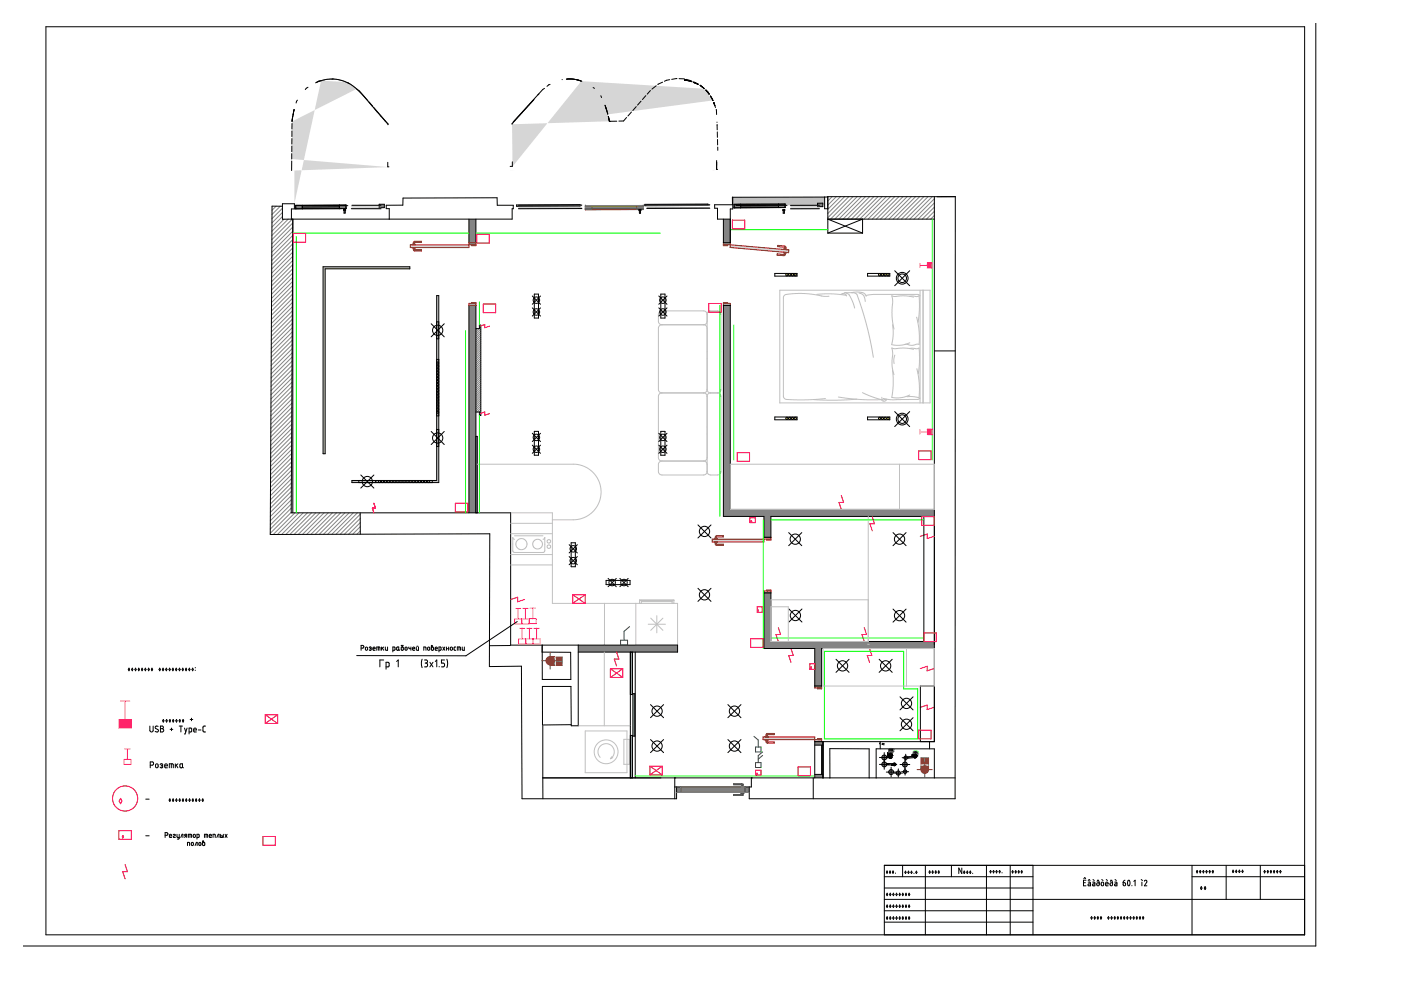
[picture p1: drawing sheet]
<svg xmlns="http://www.w3.org/2000/svg" width="297mm" height="210mm" viewBox="0 0 297 210" stroke-linecap="round" stroke-linejoin="round" font-family="sans-serif">
<g fill="#f0f">
<path d="M25.2 152.5h2.7v1.9h-2.7z" fill-rule="evenodd"/>
<path d="M196.6 91h1.1v1.2h-1.1z" fill-rule="evenodd"/>
<path d="M196.6 55.7h1.1v1.2h-1.1z" fill-rule="evenodd"/>
</g>
<path d="M162 125.7h1.4v10.3h34.7v1.5h-23.9v8h-1.5v-8h-10.7z" fill-rule="evenodd" fill="#848484"/>
<path d="M174.3 158v6.2" fill="none" stroke="#848484" stroke-width=".3"/>
<g fill="#848484">
<path d="M172.7 157.2v.8h1.8v-.8zM172.7 164.2v.7h1.8v-.7z" fill-rule="evenodd"/>
<path d="M99.4 46.5v5h1.5v-5zM99.4 64.7v44h1.5v-44zM153.4 46.5v5h1.4v-5zM153.4 64.7v44.8h8.6v4.4h1.4v-4.4h34.7v-1.5h-43.3v-43.3z" fill-rule="evenodd"/>
</g>
<g fill="#ffff7f">
<path d="M186.2 58.3a.25 .25 0 0 0 .5 0 .25 .25 0 0 0-.5 0zM186.9 58.3a.24 .24 0 0 0 .4 0 .24 .24 0 0 0-.4 0zM187.4 58.3a.25 .25 0 0 0 .5 0 .25 .25 0 0 0-.5 0zM188 58.3a.25 .25 0 0 0 .5 0 .25 .25 0 0 0-.5 0z" fill-rule="evenodd"/>
<path d="M166.6 58.3a.25 .25 0 0 0 .5 0 .25 .25 0 0 0-.5 0zM167.2 58.3a.25 .25 0 0 0 .5 0 .25 .25 0 0 0-.5 0zM167.8 58.3a.25 .25 0 0 0 .5 0 .25 .25 0 0 0-.5 0zM168.4 58.3a.24 .24 0 0 0 .4 0 .24 .24 0 0 0-.4 0z" fill-rule="evenodd"/>
<path d="M186.2 88.7a.25 .25 0 0 0 .5 0 .25 .25 0 0 0-.5 0zM186.9 88.7a.24 .24 0 0 0 .4 0 .24 .24 0 0 0-.4 0zM187.4 88.7a.25 .25 0 0 0 .5 0 .25 .25 0 0 0-.5 0zM188 88.7a.25 .25 0 0 0 .5 0 .25 .25 0 0 0-.5 0z" fill-rule="evenodd"/>
<path d="M166.6 88.7a.25 .25 0 0 0 .5 0 .25 .25 0 0 0-.5 0zM167.2 88.7a.25 .25 0 0 0 .5 0 .25 .25 0 0 0-.5 0zM167.8 88.7a.24 .24 0 0 0 .4 0 .24 .24 0 0 0-.4 0zM168.4 88.7a.24 .24 0 0 0 .4 0 .24 .24 0 0 0-.4 0z" fill-rule="evenodd"/>
<path d="M92.6 77a.22 .22 0 0 0 .4 0 .22 .22 0 0 0-.4 0zM92.6 77.6a.22 .22 0 0 0 .4 0 .22 .22 0 0 0-.4 0zM92.6 78.3a.22 .22 0 0 0 .4 0 .22 .22 0 0 0-.4 0zM92.6 78.9a.22 .22 0 0 0 .4 0 .22 .22 0 0 0-.4 0zM92.6 79.6a.22 .22 0 0 0 .4 0 .22 .22 0 0 0-.4 0zM92.6 80.2a.23 .23 0 0 0 .4 0 .23 .23 0 0 0-.4 0zM92.6 80.9a.22 .22 0 0 0 .4 0 .22 .22 0 0 0-.4 0zM92.6 81.5a.22 .22 0 0 0 .4 0 .22 .22 0 0 0-.4 0zM92.6 82.2a.22 .22 0 0 0 .4 0 .22 .22 0 0 0-.4 0zM92.6 82.8a.23 .23 0 0 0 .4 0 .23 .23 0 0 0-.4 0zM92.6 83.5a.22 .22 0 0 0 .4 0 .22 .22 0 0 0-.4 0zM92.6 84.1a.22 .22 0 0 0 .4 0 .22 .22 0 0 0-.4 0zM92.6 84.8a.22 .22 0 0 0 .4 0 .22 .22 0 0 0-.4 0zM92.6 85.4a.23 .23 0 0 0 .4 0 .23 .23 0 0 0-.4 0zM92.6 86.1a.23 .23 0 0 0 .4 0 .23 .23 0 0 0-.4 0zM92.6 86.8a.22 .22 0 0 0 .4 0 .22 .22 0 0 0-.4 0zM92.6 87.4a.22 .22 0 0 0 .4 0 .22 .22 0 0 0-.4 0z" fill-rule="evenodd"/>
<path d="M80.2 102.1a.25 .25 0 0 0 .5 0 .25 .25 0 0 0-.5 0zM80.9 102.1a.22 .22 0 0 0 .4 0 .22 .22 0 0 0-.4 0zM81.5 102.1a.25 .25 0 0 0 .5 0 .25 .25 0 0 0-.5 0zM82.2 102.1a.22 .22 0 0 0 .4 0 .22 .22 0 0 0-.4 0zM82.8 102.1a.25 .25 0 0 0 .5 0 .25 .25 0 0 0-.5 0zM83.5 102.1a.23 .23 0 0 0 .4 0 .23 .23 0 0 0-.4 0zM84.1 102.1a.25 .25 0 0 0 .5 0 .25 .25 0 0 0-.5 0zM84.8 102.1a.22 .22 0 0 0 .4 0 .22 .22 0 0 0-.4 0zM85.4 102.1a.25 .25 0 0 0 .5 0 .25 .25 0 0 0-.5 0zM86.1 102.1a.23 .23 0 0 0 .4 0 .23 .23 0 0 0-.4 0zM86.8 102.1a.22 .22 0 0 0 .4 0 .22 .22 0 0 0-.4 0zM87.4 102.1a.23 .23 0 0 0 .4 0 .23 .23 0 0 0-.4 0zM88.1 102.1a.22 .22 0 0 0 .4 0 .22 .22 0 0 0-.4 0zM88.7 102.1a.22 .22 0 0 0 .4 0 .22 .22 0 0 0-.4 0zM89.3 102.1a.25 .25 0 0 0 .5 0 .25 .25 0 0 0-.5 0zM90 102.1a.22 .22 0 0 0 .4 0 .22 .22 0 0 0-.4 0zM90.7 102.1a.22 .22 0 0 0 .4 0 .22 .22 0 0 0-.4 0z" fill-rule="evenodd"/>
<path d="M68.5 56.6v39.6h.2v-39.4h18.2v-.2zM68.7 56.8v39.4h.2v-39.2h18v-.2z" fill-rule="evenodd"/>
</g>
<path d="M133.9 138.3v9M133.9 155.9v9" fill="none" stroke="#66b2cc" stroke-width=".44"/>
<path d="M134.4 147.1v9" fill="none" stroke="#66b2cc" stroke-width=".42"/>
<g fill="#d6d6d6">
<path d="M162.6 125.1v.2h.8v-.2zM162 125.3v.4h1.4v-.4z" fill-rule="evenodd"/>
<path d="M162.6 114.3h.8v.2h-.8zM162 113.9h1.4v.4h-1.4z" fill-rule="evenodd"/>
<path d="M151 114.3h11v.6h-11z" fill-rule="evenodd"/>
<path d="M151.7 113.7l1.7-.1v.3h-1.5v.3l.2 .1h-.7l.2-.1z" fill-rule="evenodd"/>
<path d="M151.4 114.9h.7l-.2 .1v.4h1.5v.3l-1.6-.1-.1-.2-.1-.4z" fill-rule="evenodd"/>
<path d="M100 64.1v.2h.9v-.2zM99.4 64.3v.4h1.5v-.4z" fill-rule="evenodd"/>
<path d="M100 51.9h.9v.2h-.9zM99.4 51.5h1.5v.4h-1.5z" fill-rule="evenodd"/>
<path d="M87 51.9h12.4v.6h-12.4z" fill-rule="evenodd"/>
<path d="M87.7 51.3l.2-.1h1.5v.2h-1.5v.4l.2 .1h-.7l.2-.1z" fill-rule="evenodd"/>
<path d="M87.4 52.5h.7l-.2 .1v.4h1.5v.2h-1.5l-.3-.2v-.4z" fill-rule="evenodd"/>
<path d="M153.4 64.1h.9v.2h-.9zM153.4 64.3h1.4v.4h-1.4z" fill-rule="evenodd"/>
<path d="M153.4 51.9v.2h.9v-.2zM153.4 51.5v.4h1.4v-.4z" fill-rule="evenodd"/>
<path d="M154.8 51.9l12.4 1.1v.6l-12.4-1.1z" fill-rule="evenodd"/>
<path d="M164.9 52l1.5 .2 .2 .3v.3l.2 .1h-.7l.2-.1v-.4l-1.4-.1z" fill-rule="evenodd"/>
<path d="M164.8 53.8l1.4 .2 .1-.4-.2-.1h.7l-.3 .1v.4l-.2 .2-1.5-.1z" fill-rule="evenodd"/>
<path d="M173.3 156.6v.2h.9v-.2zM172.7 156.8v.4h1.5v-.4z" fill-rule="evenodd"/>
<path d="M173.3 145.9h.9v.1h-.9zM172.7 145.5h1.5v.4h-1.5z" fill-rule="evenodd"/>
<path d="M161.8 156.3h10.9v.5h-10.9z" fill-rule="evenodd"/>
<path d="M162.2 156.8h.7l-.2 .1v.4h1.4v.3h-1.4l-.3-.3v-.4z" fill-rule="evenodd"/>
<path d="M162.5 155.7l.2-.2h1.4v.3h-1.4v.3l.2 .2h-.7l.2-.2z" fill-rule="evenodd"/>
</g>
<g fill="none" stroke="#848484" stroke-width=".21">
<path d="M175.5 41.7h.1M176.4 41.7l-.9 .9M177.3 41.7l-1.8 1.8M178.2 41.7l-2.7 2.7M179.1 41.7l-3.6 3.6M180 41.7l-4.5 4.5M180.8 41.7l-4.7 4.8M181.7 41.7l-4.7 4.8M182.6 41.7l-4.8 4.8M183.5 41.7l-4.8 4.8M184.4 41.7l-4.8 4.8M185.3 41.7l-4.8 4.8"/>
<path d="M186.2 41.7l-4.8 4.8M187 41.7l-4.7 4.8M187.9 41.7l-4.7 4.8M188.8 41.7l-4.8 4.8M189.7 41.7l-4.8 4.8M190.6 41.7l-4.8 4.8M191.5 41.7l-4.8 4.8M192.3 41.7l-4.7 4.8M193.2 41.7l-4.7 4.8M194.1 41.7l-4.7 4.8M195 41.7l-4.8 4.8M195.9 41.7l-4.8 4.8"/>
<path d="M196.8 41.7l-4.8 4.8M197.7 41.7l-4.8 4.8M198.1 44.8l-1.7 1.7M198.1 43.9l-2.6 2.6M198.1 43l-3.5 3.5M198.1 42.1l-4.3 4.4M198.1 45.7l-.8 .8"/>
</g>
<path d="M122.6 136.8h21.1v1.5h-21.1z" fill-rule="evenodd" fill="#848484"/>
<g fill="none" stroke="#848484" stroke-width=".21">
<path d="M101.1 69.7l-.2 .2M101.6 69.7l-.7 .7M101.9 68.9l-.3 .3M101.9 74.6l-1 1M101.9 74.2l-1 1M101.9 73.7l-1 1.1M101.9 73.3l-1 1M101.9 72.9l-1 1M101.9 72.4l-1 1M101.9 72l-1 1M101.9 71.5l-1 1.1M101.9 71.1l-1 1"/>
<path d="M101.9 70.6l-1 1.1M101.9 75.1l-1 1M101.9 75.5l-1 1M101.9 75.9l-1 1.1M101.9 76.4l-1 1M101.9 76.8l-1 1.1M101.9 77.3l-1 1M101.9 77.7l-1 1.1M101.9 78.2l-1 1M101.9 78.6l-1 1M101.9 79l-1 1.1M101.9 79.5l-1 1"/>
<path d="M101.9 79.9l-1 1.1M101.9 69.3l-.3 .3M101.9 69.8l-1 1M101.9 70.2l-1 1M101.9 80.4l-1 1M101.9 80.8l-1 1.1M101.9 81.3l-1 1M101.9 81.7l-1 1M101.9 82.1l-1 1.1M101.9 82.6l-1 1M101.9 83l-1 1.1M101.9 83.5l-1 1"/>
<path d="M101.9 83.9l-1 1M101.9 84.3l-1 1.1M101.9 84.8l-1 1M101.9 85.2l-1 1.1M101.9 85.7l-1 1M101.9 86.1l-1 1M101.9 86.6l-.8 .8M101.9 87l-.3 .4M101.9 87.4l-.3 .3M101.9 87.9l-.2 .2"/>
</g>
<g fill="#808080">
<path d="M125.5 44.2h9.5v.2h-9.5z" fill-rule="evenodd"/>
<path d="M125.5 43.7h9.5v.5h-9.5z" fill-rule="evenodd"/>
<path d="M124.1 44.2v.3l1.4-.1v-.2zM135 44.2v.2h1.4v-.2z" fill-rule="evenodd"/>
<path d="M124.1 43.7v.5h1.4v-.5zM135 43.7v.5h1.4v-.5z" fill-rule="evenodd"/>
<path d="M144.3 166.9h13.7v1.1h-13.7z" fill-rule="evenodd"/>
<path d="M158 166.9h.9v1.1h-.9zM143.4 166.9h.9v1.1h14.6h-15.5z" fill-rule="evenodd"/>
<path d="M157 168l.8 .1z" fill-rule="evenodd"/>
<path d="M155.5 168.5h1.7v-.4h.3v.5l-.3 .1h-1.7z" fill-rule="evenodd"/>
<path d="M157 166.8l.8 .1z" fill-rule="evenodd"/>
<path d="M155.5 166.2l2 .1v.5h-.3v-.4h-1.7z" fill-rule="evenodd"/>
</g>
<g fill="none" stroke="#848484" stroke-width=".21">
<path d="M58.5 43.7l-.8 .9M59.4 43.7l-1.7 1.8M59.9 45.9l-2.2 2.3M59.9 45l-2.2 2.3M59.9 44.2l-2.2 2.2M60.2 46.5l-2.6 2.5M61.1 46.5l-3.5 3.4M62 46.5l-4.4 4.3M62 56.2l-4.4 4.4M62 57l-4.4 4.5M62 57.9l-4.4 4.5M62 58.8l-4.4 4.5"/>
<path d="M62 59.7l-4.4 4.5M62 52.6l-4.4 4.4M62 53.5l-4.4 4.4M62 54.4l-4.4 4.4M62 55.3l-4.4 4.4M62.1 48.2l-4.5 4.4M62.1 49l-4.5 4.5M62.1 49.9l-4.5 4.5M62.1 50.8l-4.5 4.5M62.1 51.7l-4.5 4.5M62.1 47.3l-4.5 4.4M61.9 79.3l-4.5 4.4"/>
<path d="M61.9 78.4l-4.4 4.4M61.9 77.5l-4.4 4.4M61.9 76.6l-4.4 4.4M61.9 75.7l-4.4 4.5M61.9 74.8l-4.4 4.5M61.9 73.9l-4.4 4.5M61.9 73l-4.4 4.5M61.9 72.2l-4.4 4.4M62 71.3l-4.5 4.4M62 70.4l-4.5 4.4M62 69.5l-4.5 4.4M62 68.6l-4.5 4.4"/>
<path d="M62 67.7l-4.5 4.5M62 64.2l-4.5 4.4M62 65l-4.5 4.5M62 65.9l-4.5 4.5M62 66.8l-4.5 4.5M62 60.6l-4.4 4.4M62 61.5l-4.4 4.4M62 62.4l-4.4 4.4M62 63.3l-4.4 4.4M61.8 99.7l-4.5 4.5M61.8 96.2l-4.4 4.4M61.8 97.1l-4.4 4.4"/>
<path d="M61.8 98l-4.4 4.4M61.8 98.8l-4.4 4.5M61.8 92.6l-4.4 4.5M61.8 91.7l-4.4 4.5M61.8 93.5l-4.4 4.5M61.8 94.4l-4.4 4.4M61.8 95.3l-4.4 4.4M61.8 90.8l-4.4 4.5M61.8 90l-4.4 4.4M61.8 89.1l-4.4 4.4M61.8 88.2l-4.4 4.4M61.9 87.3l-4.5 4.4"/>
<path d="M61.9 86.4l-4.5 4.4M61.9 85.5l-4.5 4.5M61.9 84.6l-4.5 4.5M61.9 83.7l-4.5 4.5M61.9 82.8l-4.5 4.5M61.9 81.9l-4.5 4.5M61.9 81l-4.5 4.5M61.9 80.2l-4.5 4.4M61.7 107.7l-4.4 4.5M61.7 108.6l-4.4 4.5M61.8 103.3l-4.5 4.4M61.8 104.2l-4.5 4.4"/>
<path d="M61.8 105.1l-4.5 4.4M61.8 106l-4.5 4.4M61.8 106.8l-4.5 4.5M61.8 100.6l-4.5 4.5M61.8 101.5l-4.5 4.5M61.8 102.4l-4.5 4.4M62.5 108.7l-4.6 4.6M63.4 108.7l-4.6 4.6M64.3 108.7l-4.6 4.6M65.2 108.7l-4.6 4.6M66.1 108.7l-4.6 4.6M67 108.7l-4.6 4.6"/>
<path d="M67.8 108.7l-4.6 4.6M68.7 108.7l-4.6 4.6M69.6 108.7l-4.6 4.6M70.5 108.7l-4.6 4.6M71.4 108.7l-4.6 4.6M72.2 108.7l-4.5 4.6M73.1 108.7l-4.5 4.6M74 108.7l-4.5 4.6M74.9 108.7l-4.5 4.6M75.8 108.7l-4.6 4.6M76.4 109l-4.3 4.3M76.4 109.9l-3.4 3.4"/>
<path d="M76.4 110.8l-2.5 2.5M76.4 111.7l-1.6 1.6M76.4 112.6l-.7 .7"/>
</g>
<g fill="#7f4f3f">
<path d="M117.8 140.2l.1 .9h1.3v-.9zM116.6 141l1 .1z" fill-rule="evenodd"/>
<path d="M117.8 139.3h1.4v.9h-1.4z" fill-rule="evenodd"/>
<path d="M117.5 140.1l.1 .9h-.7l.4-.3z" fill-rule="evenodd"/>
<path d="M116.9 139.2h.7v.9l-.3-.6z" fill-rule="evenodd"/>
<circle cx="116.6" cy="140.1" r=".88"/>
</g>
<g fill="#808080">
<path d="M192.4 160.6l1.4-.1v.1l-1.4 .2z" fill-rule="evenodd"/>
<path d="M192.3 160.5l1.5-.2v.2l-1.4 .1z" fill-rule="evenodd"/>
<path d="M194 160.2l.1 .1h-.2z" fill-rule="evenodd"/>
<path d="M194.1 160.1l.1 .3z" fill-rule="evenodd"/>
<path d="M188 162l1.4 .1v.1h-1.4z" fill-rule="evenodd"/>
<path d="M188 161.9h1.4v.2l-1.4-.1z" fill-rule="evenodd"/>
<path d="M188.8 160.1l-.1 .3 .2-.1v-.2zM188.8 158.7l-.1 1.7z" fill-rule="evenodd"/>
<path d="M188.9 160.1l.1 .3zM188.9 158.7l.2 .1-.1 1.6-.1-.7 .2-.9z" fill-rule="evenodd"/>
<path d="M188 160.5h.6v.2h-.6z" fill-rule="evenodd"/>
<path d="M187.9 160.4h.7v.1h-.6z" fill-rule="evenodd"/>
<circle cx="192" cy="160.6" r=".37"/>
<circle cx="191.9" cy="162.1" r=".52"/>
<circle cx="191.9" cy="163.6" r=".37"/>
<circle cx="190.5" cy="163.9" r=".44"/>
<circle cx="188.9" cy="163.7" r=".52"/>
<circle cx="187.5" cy="162.1" r=".51"/>
<circle cx="187.5" cy="160.6" r=".51"/>
</g>
<g fill="#7f4f3f">
<path d="M196.1 162.3l.5 .3 .3 .6v-.9zM196.1 160.7v1.4h.8v-1.4z" fill-rule="evenodd"/>
<path d="M195.2 162.3v.9l.3-.6 .6-.2zM195.3 160.7v1.4h.8v-1.4z" fill-rule="evenodd"/>
<circle cx="196.1" cy="163.2" r=".81"/>
</g>
<g fill="#d6d6d6">
<path d="M62.4 43.2h.5zM68.1 17.1l2.3-.3-2.3 .3-5.7 26.1v-7l-.5-.1-.1-2v2.1l20.7-.8-20.6-1.7v-1.1l-.1 1.1 .1-7.9 .5-2.6-.5 2.6 13.7-6.9-1.4-1.1-.1-.1 1.5 1.2-2.2-1.5-1.3-.4-1.2-.2 2.5 .6z" fill-rule="evenodd"/>
<path d="M151.1 36.1h.8zM108.2 36l.9 .1zM108.6 34.3v1h-.4h.5zM108.6 26.2v.2l20.6-.7-.9-3.4 .5 2 22.4-3-.6-1 .6 1-2.3-2.8 .4 .3-26-1.6a6.9 6.9 0 0 0-3.2-.4h1.5l1.7 .4-14.6 18.1z" fill-rule="evenodd"/>
</g>
<g fill="#c0c0c0">
<path d="M63.1 43.6l10.6 .1h-10.6z" fill-rule="evenodd"/>
<path d="M155.4 41.8h19.4v1.7l-19.4 .1z" fill-rule="evenodd"/>
</g>
<g fill="none" stroke="#000" stroke-width=".21">
<path d="M59.9 43.2h2.5v1.1h-.6v2.2h-1.9zM82.5 44.2h-.6v-.7h3.5v-1.5l20-.1v1.6h3.4v.8h-.2M155.4 41.8v2.5h-.6M174.8 41.8h.7v2.5h-.7zM174.8 41.8h-19.5v1.6h-3.8v.8h.6M198.1 74.4h4.4M110.6 141.2l.1 28.2h32.7v-2.5h-.3M115 145.5v8.2M185.8 158.8v6.1M198.1 158.8v6.1M115.1 164.9v4.5M143.1 164.9v4.5"/>
<path d="M159.3 164.9v2h-.4v2.5h43.6M172.4 164.9v4.5M174.5 164.9h28M176 164.9l-.1-6.2 8.4 .1v6.1"/>
</g>
<g fill="#808080">
<path d="M157 43.3h8.1v.7h-8.1z" fill-rule="evenodd"/>
<path d="M155.6 43.3v.8l1.4-.1v-.7zM165.1 43.3v.7h1.4v-.7z" fill-rule="evenodd"/>
</g>
<path d="M157 43.3v.7M157 43.3h-1.4v.8l1.4-.1M165.1 43.6l-8.1 .1M165.1 43.3v.7M165.1 43.3h1.4v.7h-1.4M165.1 43.3h-8.1M165.1 44h-8.1" fill="none" stroke="#000" stroke-width=".21"/>
<path d="M173.3 43.1h1.1l.1 .7h-1.2z" fill-rule="evenodd" fill="#808080"/>
<path d="M166.9 43.5l-10.9 .1M173.3 43.1h1.1l.1 .7h-1.2z" fill="none" stroke="#000" stroke-width=".21"/>
<path d="M156 43.6h10.9" fill="none" stroke="#808080" stroke-width=".21"/>
<path d="M167.6 44v.3h6.1v-.3zM167.6 43.5v.3h6.1v-.3z" fill-rule="evenodd" fill="#808080"/>
<path d="M173.7 43.5h-6.1M173.7 44.3h-6.1" fill="none" stroke="#000" stroke-width=".21"/>
<g fill="#808080">
<path d="M166.1 44.6h.2v.6h-.2z" fill-rule="evenodd"/>
<path d="M166 44.4h.4v.2h-.4z" fill-rule="evenodd"/>
</g>
<g fill="none" stroke="#000" stroke-width=".21">
<path d="M59.9 43.7h-2.2l-.4 69.6 46.5-.1v28.1l6.8-.1M61.8 46.5h.3l-.4 62.2M166 44.4h.4v.2h-.4zM166.1 44.6v.6h.2v-.6M76.4 108.7v4.6M108.2 136.9h-4.4M115 136.8l-.1 1.5h6.1v5.8h-6zM115 145.5h6.1v8.4M121.1 153.6l-6.1 .1M143.4 166.9h.9v1.1h-.9M157 166.9h.8M157 168h.8"/>
<path d="M157.2 166.8v-.4h-1.7v-.2l2 .1v.5M157.2 168.1l-.1 .4h-1.6v.2l2-.1v-.5M158.9 166.9h-.9v1.1h.9"/>
</g>
<path d="M143.4 166.9h15.5M144.3 168h13.7M157 166.9h.8M157 168h.8M157.2 166.4h-1.7v-.2l2 .1v.5M157.2 166.4h.1M157.2 166.4v.4M157.2 168.1l-.1 .4h-1.6v.2l2-.1v-.5" fill="none" stroke="#5b5b5b" stroke-width=".21"/>
<path d="M143.4 168h15.5M144.3 168v-1.1h13.7v1.1M157.2 166.8h.3M157.2 168.1h.3" fill="none" stroke="#808080" stroke-width=".21"/>
<path d="M144.3 166.9h13.7v1.1h-13.7z" fill="none" stroke="#c60" stroke-width=".21"/>
<g fill="#808080">
<path d="M64.1 43.5h7.9v.7l-7.9 .1z" fill-rule="evenodd"/>
<path d="M62.7 43.5v.8h1.4v-.8zM72 43.5v.7h1.4v-.7z" fill-rule="evenodd"/>
</g>
<path d="M64.1 43.5v.8M64.1 43.5h-1.4v.8h1.4M72 43.9h-7.9M72 43.5v.7M72 43.5h1.4v.7M72 43.5h-7.9M72 44.2l-7.9 .1M72.5 44.2h-.5M72.9 44.2h.5M73.4 44.2h-1.4" fill="none" stroke="#000" stroke-width=".21"/>
<path d="M80.4 43.3h1.1v.7h-1.1z" fill-rule="evenodd" fill="#808080"/>
<path d="M80.4 43.3h1.1v.7h-1.1z" fill="none" stroke="#000" stroke-width=".21"/>
<path d="M74.5 44v.3h6.3v-.3zM74.5 43.5v.3l6.3-.1v-.2z" fill-rule="evenodd" fill="#808080"/>
<path d="M74.5 44.3h6.3M74.6 43.5h6.2M109.5 43.5l13.5-.1v.3l-13.5 .1zM136.7 43.3h13.4v.3h-13.4z" fill="none" stroke="#000" stroke-width=".21"/>
<path d="M109.5 43.6h13.5M136.7 43.4h13.4" fill="none" stroke="#d6d6d6" stroke-width=".36"/>
<path d="M124.1 44.2v.3l11.4-.1M125.5 43.7v.7M135 43.7v.7M135.9 44.4h.5M136.4 44.2v.2zM136.4 43.7h-12.3" fill="none" stroke="#5b5b5b" stroke-width=".21"/>
<path d="M124.1 44.2v.3l1.4-.1M125.5 43.7v.7M135 43.7v.7M135 43.7h-10.9M135.5 44.4h-10M136.4 44.2v.2h-.5M136.4 43.7h-1.4" fill="none" stroke="#c60" stroke-width=".21"/>
<path d="M124.1 43.7v.5M135.5 44.4h.4M136.4 43.7v.5" fill="none" stroke="#808080" stroke-width=".21"/>
<path d="M124.1 43.5h12.3v.2h-12.3z" fill-rule="evenodd" fill="#808080"/>
<path d="M124.1 43.7v.5M136.4 43.7v.5" fill="none" stroke="#808080" stroke-width=".21"/>
<path d="M124.1 43.5v.2M136.4 43.5v.2M136.4 44.2h-12.3" fill="none" stroke="#5b5b5b" stroke-width=".21"/>
<path d="M137.1 44v.2h13.4v-.3zM137.1 43.5v.2l13.4-.1v-.2z" fill-rule="evenodd" fill="#808080"/>
<path d="M150.5 44.2h-13.4M150.5 43.4l-13.4 .1" fill="none" stroke="#000" stroke-width=".21"/>
<path d="M109.9 44v.3l13.5-.1v-.2zM109.9 43.5v.2h13.5v-.2z" fill-rule="evenodd" fill="#808080"/>
<path d="M123.4 43.5h-13.5M123.4 44.2l-13.5 .1" fill="none" stroke="#000" stroke-width=".21"/>
<g fill="#808080">
<path d="M135.6 44.6h.2v.6h-.2z" fill-rule="evenodd"/>
<path d="M135.5 44.4h.4v.2h-.4z" fill-rule="evenodd"/>
</g>
<g fill="none" stroke="#000" stroke-width=".21">
<path d="M66.9 17.6a7.7 7.7 0 0 1 8.9 1.4l6.5 7.3v.2M115.4 18.7l-6.6 7.1M120.1 16.8h1.9M120.4 16.7l-.1 .1M121.6 16.8h.1M121.8 16.8h.1M122.1 16.9l.5 .1M122.2 16.9h.2M122.5 17l.4 .1M122.6 17h.2M122.9 17.1h.1M123 17.1h.1"/>
<path d="M123 17.1l.3 .1M123.3 17.2h.1M125.8 18.6l.2 .1M137.9 19.2l-.7 .8M139.1 18.2l-.9 .7M140.5 17.4l-1 .5M142 16.9l-1.1 .3M143.5 16.7l-1.1 .1M144 16.7h1.1M145.2 16.9h.1M145.4 17l.3 .1M145.5 16.8l1.1 .4"/>
<path d="M145.6 17.1h.3M145.9 17.1h.2M146 17.1l.3 .1M146.2 17.2h.2M146.3 17.2l.4 .1M146.5 17.3h.1M147 17.5h.1M147 17.5h.2M147 17.3l1 .6M147.2 17.5h.1M147.2 17.5l.1 .1M147.2 17.5l.3 .1"/>
<path d="M147.4 17.6h.1M147.5 17.6v.1M147.5 17.7l.5 .2M147.6 17.7h.1M147.7 17.7h.1M147.7 17.7v.1M147.8 17.8h.1M147.9 17.8h.1M148 17.9h.1M148.4 18.1h.1M148.5 18.1l.4 .4M148.5 18.1l.1 .1"/>
<path d="M148.5 18.2l.2 .1M148.7 18.3l.4 .3M148.8 18.4h.1M149.1 18.6h.1M149.1 18.6l.2 .2M149.2 18.7h.1M149.3 18.8h.1M149.8 19.2l-.2-.1 .8 .9-.2-.2M149.8 19.2l.4 .5M149.8 19.2h.1M149.9 19.4v.1M150.2 19.7v.1"/>
<path d="M150.3 19.9h.1M61.8 32.6v1.1M61.8 34.1v2.1M61.9 31v1.2M61.9 27.8v1.2M61.9 29.4v1.1M61.9 26.2v1.1M61.9 25.7h.1M62 25.3v.1M62 25h.1M62 24.9h.1M62.1 24.6l-.2 1.2"/>
<path d="M62.1 24.4h.1M62.2 24.1v.1M62.2 23.9h.1M62.3 23.7l-.1 .1M62.3 23.5l-.2 1M62.3 23.3v.1M62.3 23.3v.3M82.2 34.4v1h.3M108.6 34.3v1h-.4M113.2 21.1l-4.6 5.3M128.3 22.3l.2 .6M128.4 22.5v.1"/>
<path d="M128.5 22.9h.1M128.5 22.9l.4 1.3M129 24.7l.2 1h.2M129 24.8h.1M129.1 25v.1M129.1 25.2v.1M129.2 25.5h.1M130.8 25.7h-1.6M132.8 24.9l-.6 .8h-1M133.9 23.7l-.8 .9M134.9 22.6l-.7 .8M135.9 21.4l-.7 .9"/>
<path d="M136.9 20.3l-.7 .8M150.6 20.3v.1M150.6 20.4h.1M150.7 20.4l.1 .2M150.7 20.4l.2 .4M150.8 20.7l.1 .2M150.9 20.9h.1M151 20.9v.1M151 20.9h.1M151 21l.1 .2M151.1 21.1h.1M151.1 21.2h.1"/>
<path d="M151.1 21.3h.1M151.1 21.2v.1M151.4 21.8v.1M151.4 21.9v.1M151.4 21.8l-.1-.1 .4 1.1M151.4 22l.1 .3M151.4 22v.1M151.5 22.1v.1M151.5 22.2l.1 .2M151.5 22.4h.1M151.8 23.2l.1 1.1M151.9 35.9h.1"/>
<path d="M151.9 34.4v1.5M152 25.9v.1M152 26.4l.1 1.1M152.1 28v1.1M152.1 29.6v1.1M152.2 31.2v.7M63.1 43.6h10.6M135.5 44.4h.4v.2h-.4zM135.6 44.6v.6h.2v-.6"/>
</g>
<path d="M187 157.6l.5 .1v.2l-.5-.1z" fill-rule="evenodd" fill="#d6d6d6"/>
<g fill="none" stroke="#000" stroke-width=".21">
<path d="M186.5 157.5v.2M187 157.8l.5 .1M187 157.6l.5 .1M187.5 159.6v3.5M188.7 159.4v1M188.8 158.8v-.1l.3 .1M189 159.4v1.1M192 159.9v1.5M186.5 160.6h2M186.5 162.1h2M187.9 163.7h2.1M187.9 160.4h.7"/>
<path d="M188 160.7h.6M188.9 162.7v2M189.6 163.9h1.7M190.5 163v1.8M190.8 162.1h2.1M191.2 163.6h1.4M191.3 160.7h1.5M191.9 161.1v3.2"/>
<circle cx="187.5" cy="162.1" r=".51"/>
<circle cx="187.5" cy="160.6" r=".52"/>
<circle cx="188.9" cy="163.7" r=".52"/>
<circle cx="190.5" cy="163.9" r=".44"/>
<circle cx="191.9" cy="162.1" r=".52"/>
<circle cx="191.9" cy="163.6" r=".37"/>
<circle cx="192" cy="160.6" r=".36"/>
</g>
<path d="M194.4 163.2h3.3M195.2 163.2l.3 .5 .4 .3 .7-.2 .3-.6M195.2 163.2l.3-.6 .4-.2 .7 .1 .3 .7M195.2 162.3v.9M195.3 162.1v-1.4h1.6v1.4M196.1 161.5v3.3M196.9 162.3v.9" fill="none" stroke="#7f3f3f" stroke-width=".21"/>
<g fill="#808080">
<path d="M188.6 160.6l.4-.1-.2 .2z" fill-rule="evenodd"/>
<path d="M188.6 160.4l.3-.1 .1 .2-.4 .1z" fill-rule="evenodd"/>
</g>
<g fill="none" stroke="#000" stroke-width=".21">
<path d="M188.6 160.4h.1M188.6 160.7h.1M188.7 160.4h.1M188.7 160.7h.1M188.8 160.4h.1M188.8 160.7h.1M188.9 160.7h.1M188.9 160.6h.1M188.9 160.6l-.1 .1M189 160.6h.1M189 160.6h-.1M189 160.5h.1"/>
<path d="M189 160.5l-.1-.2-.3 .1v.3l.3-.1M189 160.5v.1"/>
</g>
<g fill="#808080">
<path d="M189 159.6l.1 .1z" fill-rule="evenodd"/>
<path d="M189.1 159.5h.2z" fill-rule="evenodd"/>
<path d="M188.5 159.5l.3 .1z" fill-rule="evenodd"/>
<path d="M189.1 159.6v.1h.2v-.2z" fill-rule="evenodd"/>
<path d="M188.5 159.5l.2 .1v.1z" fill-rule="evenodd"/>
<path d="M188.7 159.7l.2-.1 .2 .2z" fill-rule="evenodd"/>
<path d="M188.7 159.6l.2-.1z" fill-rule="evenodd"/>
<path d="M188.9 159.5l.2 .2z" fill-rule="evenodd"/>
</g>
<path d="M188.5 159.4v.3h.2M188.5 159.5l.2 .1M188.8 159.7h.1M188.9 159.6h.3M188.9 159.5l-.2 .3M188.9 159.5l.2 .3M188.9 159.5v.1M188.9 159.6l-.2 .1M189 159.4l-.2 .2M189.2 159.4h.1M189.3 159.4v.3h-.2M189.3 159.5l-.2 .1" fill="none" stroke="#ffdf7f" stroke-width=".21"/>
<g fill="#808080">
<path d="M188.4 158.9l.9 .1-.4 .1z" fill-rule="evenodd"/>
<path d="M188.5 158.9h.8z" fill-rule="evenodd"/>
<path d="M188.5 158.9h.8z" fill-rule="evenodd"/>
<path d="M188.4 159h.9l-.4 .2z" fill-rule="evenodd"/>
<path d="M188.4 159l.4 .2 .5-.2 .1 .3-.7 .1-.3-.1z" fill-rule="evenodd"/>
<path d="M188.4 159.3l.3 .1 .7-.1v.1l-.6 .2-.4-.2z" fill-rule="evenodd"/>
</g>
<path d="M188.4 159.3h.1M188.4 159.3l.1 .2 .3 .1M188.4 159.3l.3 .1 .7-.1M188.4 159l.3 .2 .6-.2M188.4 159v.3M189 159.6h.1M189.3 159l.1 .3M189.4 159.3h.1M189.4 159.3l-.1 .2-.3 .1" fill="none" stroke="#00f" stroke-width=".21"/>
<g fill="none" stroke="#0ff" stroke-width=".21">
<path d="M188.4 158.9h.1M188.4 159h.1M188.4 159l.4 .1 .5-.1M188.4 158.9l.3 .3 .5-.1 .1-.2M188.4 158.9l.3-.1 .6 .1M188.5 158.9h.1M188.5 158.9h.8M188.5 158.9l.2 .1 .6-.1M188.6 158.9h.1M188.6 158.8v.1M188.6 158.8h.1M188.7 158.8h.1"/>
<path d="M188.8 158.8h.1M188.9 158.8h.1M189 158.8h.1M189.1 158.8h.1M189.2 158.8v.1M189.2 158.9h.1M189.3 158.9h.1M189.3 159h.1"/>
</g>
<path d="M188.5 159h.8z" fill-rule="evenodd" fill="#808080"/>
<path d="M188.4 159l.3 .2 .6-.2M188.5 159h.8" fill="none" stroke="#000" stroke-width=".21"/>
<path d="M188.6 159h.1" fill="none" stroke="#f00" stroke-width=".21"/>
<path d="M188.6 159h.1M188.7 159h.1M188.8 159h.2" fill="none" stroke="#4c0000" stroke-width=".21"/>
<g fill="#000">
<path d="M188.6 160v.1z" fill-rule="evenodd"/>
<path d="M188.7 159.9l.3-.1 .1 .1z" fill-rule="evenodd"/>
<path d="M188.7 159.8l.4-.1v.3a.27 .27 0 0 0-.2-.2 .27 .27 0 0 0-.3 .2z" fill-rule="evenodd"/>
<path d="M189.1 160.2l-.1 .2zM188.6 160.2l.1 .2z" fill-rule="evenodd"/>
<path d="M189 160.2v.2zM188.6 160.2l.1 .2z" fill-rule="evenodd"/>
<path d="M188.6 160.1l.3-.1 .2 .2z" fill-rule="evenodd"/>
<path d="M188.7 160.1l.3-.1 .1 .2a.27 .27 0 0 0-.2-.2 .27 .27 0 0 0-.3 .2z" fill-rule="evenodd"/>
<path d="M188.7 160h.3l.1 .2a.27 .27 0 0 0-.2-.2 .27 .27 0 0 0-.3 .2z" fill-rule="evenodd"/>
<path d="M188.7 160l-.1 .2a.28 .28 0 0 1 .3-.3 .28 .28 0 0 1 .2 .3l-.1-.2z" fill-rule="evenodd"/>
<path d="M189.1 160.2v.1zM188.6 160.2v.1z" fill-rule="evenodd"/>
<path d="M188.7 159.9l.3-.1 .1 .3-.2-.2-.3 .2z" fill-rule="evenodd"/>
<path d="M188.7 159.9l-.1 .1a.26 .26 0 0 1 .3-.2 .26 .26 0 0 1 .2 .2l-.1-.2z" fill-rule="evenodd"/>
<path d="M188.7 160l-.1 .1a.28 .28 0 0 1 .3-.2 .28 .28 0 0 1 .3 .3l-.3-.3z" fill-rule="evenodd"/>
</g>
<g fill="#f00">
<path d="M188.2 159.9l.2 .1z" fill-rule="evenodd"/>
<path d="M188.2 159.6l.2 .4-.2-.1z" fill-rule="evenodd"/>
<path d="M188.4 159.9h.2v.2h-.2z" fill-rule="evenodd"/>
<path d="M188.4 160.1l.2 .1z" fill-rule="evenodd"/>
<path d="M188.4 159.9v.2z" fill-rule="evenodd"/>
<path d="M188.4 160v.1z" fill-rule="evenodd"/>
<path d="M188.3 160l.1 .1z" fill-rule="evenodd"/>
</g>
<g fill="none" stroke="#000" stroke-width=".21">
<path d="M188.2 159.9h.1M188.2 160h.1M188.2 159.9l.2 .1h-.1M188.3 160h.1M188.4 160h.1M188.4 160l-.2-.4v.4M188.5 160h.1M188.6 159.9v.2M188.6 159.9v.1M188.6 159.9h-.2v.3h.2M188.6 160h.1M188.6 159.9l.4-.1 .1 .2-.2-.2z"/>
<path d="M188.6 159.9l.2-.1 .3 .1M189.1 159.9l-.1-.2h-.3l-.1 .5M189.1 159.9v.3M188.3 160v.1M188.3 160.1h.1M188.3 160.1l.1 .1M188.4 160.2h.1M188.4 160.1h.1M188.5 160.2h.1M188.6 160.1h.1M188.6 160.2l.2-.3h.2l.2 .3M188.6 160.2v.1"/>
<path d="M188.6 160.2l.2-.3 .4 .3M188.6 160.2l.1 .2zM188.6 160.2l.2-.2 .3 .2M188.6 160.2l.2-.3 .3 .3M188.6 160v.1M189.1 160.2l-.1 .2zM189.2 160.2h.1M189.2 160.2l-.1 .1M189.5 162.1h.1M189.8 162.1h.1"/>
</g>
<g fill="#000">
<path d="M189.4 162.2l.3 .1 .2-.2z"/>
<path d="M189.5 162.3h.3zM189.9 162.1l-.1 .2z" fill-rule="evenodd"/>
<path d="M189.5 162.3h.3zM189.9 162.1l-.1 .2z" fill-rule="evenodd"/>
<path d="M189.5 162.3h.2zM189.9 162.2l-.1 .1z" fill-rule="evenodd"/>
<path d="M189.4 161.9l.3-.1 .2 .3-.2-.3z" fill-rule="evenodd"/>
<path d="M189.4 161.9l.3-.1 .2 .3a.28 .28 0 0 0-.2-.3 .28 .28 0 0 0-.3 .1z" fill-rule="evenodd"/>
<path d="M189.4 161.9l.3-.1 .2 .3z" fill-rule="evenodd"/>
</g>
<path d="M189.2 162.2h.1z" fill-rule="evenodd" fill="#f00"/>
<path d="M188 161.9l1.7-.1 .2 .3M188 162.2h1.4M189.1 162.2h.1M189.1 162.2h.2M189.2 162.2h.1M189.4 161.9l.3-.1 .2 .3-.2-.3zM189.9 162.1h.1M189.9 162.1l-.2 .2-.3-.1 .4 .1M189.9 162.1l-.2 .2-.3-.1 .3 .1 .2-.2" fill="none" stroke="#000" stroke-width=".21"/>
<g fill="#808080">
<path d="M189.4 161.9h.3l.1 .2h-.4z" fill-rule="evenodd"/>
<path d="M189.4 162.1h.4l-.4 .1z" fill-rule="evenodd"/>
</g>
<path d="M194 159.8l-.1 .6M194.2 159.8v.6M189.4 162.2h.1M189.4 161.9h.1M189.5 162.2h.1M189.5 161.9h.1M189.6 162.2h.1M189.6 161.9h.1M189.7 161.9h-.3v.3h.3l.1-.1M189.7 161.9l.1 .2" fill="none" stroke="#000" stroke-width=".21"/>
<g fill="#808080">
<path d="M194 159.9h.2z"/>
<path d="M194.2 159.9l.1 .2z" fill-rule="evenodd"/>
<path d="M194.3 159.9h.2z" fill-rule="evenodd"/>
<path d="M193.7 159.9h.3z" fill-rule="evenodd"/>
<path d="M194.4 160l.1 .1z" fill-rule="evenodd"/>
<path d="M193.7 159.9l.1 .2 .1-.1z" fill-rule="evenodd"/>
<path d="M193.9 160l.2-.2z" fill-rule="evenodd"/>
<path d="M194.1 159.8l.2 .2z" fill-rule="evenodd"/>
</g>
<g fill="none" stroke="#ffdf7f" stroke-width=".21">
<path d="M193.7 159.9l.2 .1M193.7 159.9v.2M193.9 160h.1M194.1 159.8l.2 .2M194.1 159.8l-.1 .1M194.1 159.8l-.2 .2M194.1 159.9h.1M194.2 159.9l.1 .1M194.3 159.9h-.1M194.3 160h.1M194.3 159.9h.1M194.5 159.9l-.1 .2"/>
<path d="M194.5 159.9l-.2 .1M194.4 160.1h.1"/>
</g>
<g fill="#808080">
<path d="M193.7 159.4h.8z" fill-rule="evenodd"/>
<path d="M193.7 159.3h.8z" fill-rule="evenodd"/>
<path d="M193.7 159.4h.8z" fill-rule="evenodd"/>
<path d="M193.7 159.4l.8 .1h-.7z" fill-rule="evenodd"/>
<path d="M193.7 159.5h.8l.1 .2h-.9z" fill-rule="evenodd"/>
<path d="M193.6 159.7h1v.2h-.8z" fill-rule="evenodd"/>
</g>
<path d="M193.6 159.7l.1-.2h.8l.1 .2M193.6 159.7v.2h.4M193.6 159.7h.1M194.6 159.9h.1M194.6 159.7l-.1 .2h-.3M194.6 159.7h-.9" fill="none" stroke="#00f" stroke-width=".21"/>
<g fill="none" stroke="#0ff" stroke-width=".21">
<path d="M193.7 159.4h.1M193.7 159.3h.1M193.7 159.3l.8 .1M193.7 159.3h.8M193.7 159.3v.2h.4h.4v-.1M193.7 159.4h.8M193.8 159.3h.1M193.9 159.3h.1M194 159.3h.1M194.1 159.3h.1M194.2 159.3h.1M194.3 159.3h.1"/>
<path d="M194.4 159.3h.1M194.5 159.3h.1M194.5 159.3v.1M194.5 159.4h.1M194.5 159.5h.1"/>
</g>
<path d="M194 159.4h.2z" fill-rule="evenodd" fill="#808080"/>
<path d="M193.7 159.4h.8M193.9 159.4h.4M193.8 160.3l-1.5 .2M193.8 160.6l-1.4 .2" fill="none" stroke="#000" stroke-width=".21"/>
<g fill="#808080">
<path d="M193.8 160.3h.3l.1 .1-.4 .1z" fill-rule="evenodd"/>
<path d="M193.8 160.5l.4-.1-.1 .2-.3 .1z" fill-rule="evenodd"/>
</g>
<path d="M193.8 160.3h.3l.1 .2-.4 .2zM193.8 160.3h.1M193.8 160.7h.1M193.9 160.7h.1M193.9 160.3h.1M193.9 160.6h.1M193.9 160.6v.1M194 160.6h.1M194 160.3h.1M194.1 160.6h.1M194.2 160.5v.1M194.2 160.4v.2" fill="none" stroke="#000" stroke-width=".21"/>
<g fill="#000">
<path d="M193.9 160l-.1 .1a.26 .26 0 0 1 .3-.2 .26 .26 0 0 1 .3 .2l-.2-.1z"/>
<path d="M193.8 160.1v.1z" fill-rule="evenodd"/>
<path d="M194.3 160.3l-.1 .2z" fill-rule="evenodd"/>
<path d="M194.2 160.3v.2z" fill-rule="evenodd"/>
<path d="M194.4 160.3l-.2 .2z" fill-rule="evenodd"/>
<path d="M193.9 160.1h.3l.1 .2-.2-.2-.3 .2z" fill-rule="evenodd"/>
<path d="M193.9 160.1l.2-.1 .2 .1-.2-.1z" fill-rule="evenodd"/>
<path d="M193.9 160h.3l.1 .1-.2-.1-.3 .1z" fill-rule="evenodd"/>
<path d="M193.9 160.1l.3-.1 .2 .3a.26 .26 0 0 0-.3-.3 .26 .26 0 0 0-.3 .3z" fill-rule="evenodd"/>
<path d="M193.9 160.1l.3-.1 .2 .3-.3-.3-.3 .2z" fill-rule="evenodd"/>
<path d="M193.9 160.1l.3-.1 .2 .3a.29 .29 0 0 0-.3-.3 .29 .29 0 0 0-.3 .3z" fill-rule="evenodd"/>
<path d="M193.9 160l.3-.1 .2 .3a.27 .27 0 0 0-.3-.3 .27 .27 0 0 0-.3 .2z" fill-rule="evenodd"/>
</g>
<g fill="#f00">
<path d="M193.6 160.2v.2z"/>
<path d="M193.4 160.1h.1z" fill-rule="evenodd"/>
<path d="M193.4 160l.2 .1z" fill-rule="evenodd"/>
<path d="M193.6 160.1h.2v.2h-.2z" fill-rule="evenodd"/>
<path d="M193.6 160.3h.2z" fill-rule="evenodd"/>
<path d="M193.6 160.1v.2z" fill-rule="evenodd"/>
</g>
<g fill="none" stroke="#000" stroke-width=".21">
<path d="M194.2 160h-.3l-.1 .3M194.2 160l.2 .3M193.4 160.1h.1M193.4 160.2h.1M193.4 160.1v.1M193.5 160.2l.1 .1M193.5 160.1h.1M193.5 160.1l-.1-.1v.2M193.5 160.1v.1M193.5 160.3h.1M193.5 160.2h.1M193.5 160.2v.1"/>
<path d="M193.6 160.3h.1M193.6 160.1h.1M193.6 160.4h.1M193.6 160.2h.1M193.7 160.1h.1M193.7 160.3h.1M193.8 160.3h.1M193.8 160.3v-.2h-.2v.2M193.8 160.1h.1M193.8 160.2v.1M193.8 160.1v.1M193.8 160.3l.2-.3 .3 .2-.1 .3 .2-.2"/>
<path d="M193.8 160.1l.4-.2 .2 .4M193.8 160.3l.3-.3 .3 .3M193.8 160l.4-.1 .2 .2-.2-.1zM194.4 160.2h.1M194.4 160.3h.1M194.4 160.3l-.1 .2"/>
</g>
<g fill="none" stroke="#7f3f3f" stroke-width=".21">
<path d="M116.6 138.3v3.6M117.6 139.2h-.7M117.8 139.3h1.4v1.8h-1.3M114.9 140.1h3.5M116.6 141l1 .1M116.9 140.9l.7 .1"/>
<circle cx="116.6" cy="140.1" r=".88"/>
</g>
<g fill="#808080">
<path d="M72.9 44.6h.3v.6h-.3z" fill-rule="evenodd"/>
<path d="M72.8 44.4h.5v.2h-.5z" fill-rule="evenodd"/>
</g>
<g fill="none" stroke="#000" stroke-width=".21">
<path d="M9.7 5.7h266.9v192.5h-266.9zM65.3 18.5l-.6 .5M68.1 17.1l-1 .4M70.7 16.7l-.3 .1M73.7 17.5l.4 .2M75.6 18.9l.6 .4 1.8 2M114.3 19.9l-.3 .2M116.6 17.9l-.6 .4M119.2 16.9h.1M279 5v195.6h-274M63.1 21.2l-.3 .6M78.3 21.7l.7 .8"/>
<path d="M79.2 22.8l3.1 3.5M127.4 20.3l.2 .4M128.4 22.8l.2 .5M151.9 34v1.1M68.5 56.6h18.4v.4h-18v39.2h-.4zM72.8 44.4h.5v.2h-.5zM72.9 44.6v.6h.3v-.6M82.5 44.2v2.3M99.4 46.5v5h1.5v-5M108.6 44.3v2.2h-46.5v62.2M152.1 44.2v2.3h2.7M154.8 44.3v7.2h-1.4v-5"/>
<path d="M164.3 58h4.7v.5h-4.7zM175.5 49.4l7.4-2.9v2.9M175.5 49.4h7.4M183.9 58h4.8v.5h-4.8zM189.7 57.4l3.2 3.2M192.9 57.4l-3.2 3.2M198.1 46.5h-22.6l7.4 2.9M198.1 41.7v115.5h-25.4v7.7M202.5 41.7h-3.8M202.5 41.7h-27v7.7M202.5 41.7v127.7M91.4 68.6l2.8 2.8"/>
<path d="M92.6 62.7h.4v39.6h-18.4v-.4h18zM92.6 68.2h.4M92.6 71.8h.4M92.6 76.2h.4M94.2 68.6l-2.8 2.8M100.9 69.7h.7v-.8h.3v19.2h-.3v-.7h-.7M112.9 65.3l1.7 1.7M112.9 62.8l1.7 1.7M113.3 62.4h.9v5h-.9zM114.6 65.3l-1.7 1.7M114.6 62.8l-1.7 1.7M139.7 65.3l1.7 1.7"/>
<path d="M139.7 62.8l1.7 1.7M140.1 62.4h.9v5h-.9zM141.4 65.3l-1.7 1.7M141.4 62.8l-1.7 1.7M91.4 91.5l2.8 2.8M92.6 94.7h.4M92.6 91.1h.4M92.6 88.2h.4M94.2 91.5l-2.8 2.8M100.9 92.5h.3v16.2M112.9 91.9l1.7 1.7M112.9 94.4l1.7 1.7"/>
<path d="M113.3 91.5h.9v5h-.9zM114.6 91.9l-1.7 1.7M114.6 94.4l-1.7 1.7M139.7 91.9l1.7 1.7M139.7 94.4l1.7 1.7M140.1 91.5h.9v5h-.9zM141.4 91.9l-1.7 1.7M141.4 94.4l-1.7 1.7M164.3 88.4h4.7v.6h-4.7zM183.9 88.4h4.8v.6h-4.8zM189.7 87.3l3.2 3.1M192.9 87.3l-3.2 3.1"/>
<path d="M61.7 108.7h46.6v28.1h35.4v1.5h-21.1M76.1 101.9v.4M76.5 100.7l2.8 2.8M79.3 100.7l-2.8 2.8M79.7 101.9v.4M91.7 101.9v.4M99.4 108.7v-44h1.5v44M120.7 115.5l1.7 1.7M120.7 118l1.7 1.7M121.1 115.1h.9v5.1h-.9zM122.4 115.5l-1.7 1.7M122.4 118l-1.7 1.7"/>
<path d="M148 111.3l2.7 2.8M150.7 111.3l-2.7 2.8M167.2 112.9l2.8 2.8M170 112.9l-2.8 2.8M189.3 112.9l2.8 2.8M192.1 112.9l-2.8 2.8M195.9 109.5v26.5M198.1 108h-43.3v-43.3h-1.4v44.8h8.6v4.4h1.4v-4.4h34.7M76.6 137.4h.3a.29 .29 0 0 0 .2-.3 .29 .29 0 0 0-.2-.3h-.3v1.1M78.3 137.3a.22 .22 0 0 1 .3-.1 .22 .22 0 0 1 .1 .3h-.2M78.4 137.5h.1M78.5 137.5l.2 .1v.2h-.4"/>
<path d="M79.1 137.5h.4v-.1a.22 .22 0 0 0-.2-.2 .22 .22 0 0 0-.2 .2v.5h.4M79.9 137.9v-.7h.6l.1 .7M80.2 137.2v.7M80.9 137.2v.7M81.1 137.4l.3 .5M81.3 139.9h-.8v1.5M81.4 137.2l-.5 .3M81.7 137.2v.5l.2 .2h.3v-.7M83.3 137.9l.4-.1v-.6h-.4v1M84.1 137.3l.4-.1v.6h-.4zM84.5 137.7l.2 .2M85.1 137.3l.4-.1v.6h-.4z"/>
<path d="M85.5 136.8h-.4l.4 .4M85.9 137.3h.4v.3a.22 .22 0 0 1-.2 .3 .22 .22 0 0 1-.2-.3zM86.7 137.2v.3h.4M87.1 137.2v.7M87.5 137.5h.4v-.1a.22 .22 0 0 0-.2-.2 .22 .22 0 0 0-.2 .2v.5h.4M88.3 137.2v.5l.1 .2h.3v-.7M88.4 137h.2M89.5 139.8l-.2 .6 .2 1.2M89.9 137.9v-.7l.4 .1v.6M90 139.9h.3a.33 .33 0 0 1 .4 .4 .33 .33 0 0 1-.4 .3M91.5 137.3l.2-.3-.1-.2-.1 .1v.9h.4v-.6h-.4v.2M92.3 137.5h.4v-.1a.22 .22 0 0 0-.2-.2 .22 .22 0 0 0-.2 .2v.5h.4"/>
<path d="M93.1 137.9l.4-.1v-.6h-.4v1M93.9 137.2l.4 .7M94.3 139.9h-.7v.7h.4l.3 .3-.2 .4-.5 .1M94.3 137.2l-.4 .7M94.7 137.5h.4M94.7 137.2v.7M94.7 139.8l.2 .8-.2 1M95.1 137.2v.7M95.5 137.3l.3-.1 .1 .4a.23 .23 0 0 1-.2 .3 .23 .23 0 0 1-.2-.3zM96.6 137.2l-.3 .2v.4l.3 .1M97 137.9v-.7h.6v.7M97.3 137.2v.7"/>
<path d="M98 137.2v.6l.1 .1h.3v-.7M109.7 131.8l-10.9 7.2h-23.2M122.6 136.8v17.1h-1.5M128.5 123.1h5.1v.9h-5.1zM128.9 122.6l1.8 1.8M130.7 122.6l-1.8 1.8M131.4 122.6l1.8 1.8M133.2 122.6l-1.8 1.8M133.6 138.3v26.6M134.1 138.3v9h-.5M134.7 138.3v26.6M148 124.7l2.7 2.8"/>
<path d="M150.7 124.7l-2.7 2.8M167.3 129.1l2.7 2.8M170 129.1l-2.7 2.8M177.2 139.8l2.8 2.8M180 139.8l-2.8 2.8M186.4 139.8l2.8 2.8M189.2 139.8l-2.8 2.8M189.3 129.1l2.8 2.8M192.1 129.1l-2.8 2.8M198.1 136h-34.7v-10.3h-1.4v11.8h10.7v8h1.5v-8h23.9M27.3 141.7l.2 .2-.2 .3-.1-.3zM28 141.7l.2 .2-.2 .3-.1-.3z"/>
<path d="M28.7 141.7l.2 .2-.2 .3-.1-.3zM29.4 141.7l.2 .2-.2 .3-.1-.3zM30.1 141.7l.2 .2-.2 .3-.1-.3zM30.8 141.7l.2 .2-.2 .3-.1-.3zM31.5 141.7l.2 .2-.2 .3-.1-.3zM31.8 153.9l.1 1.2a.34 .34 0 0 0 .4 .1 .34 .34 0 0 0 .2-.3v-1M32.2 141.7l.2 .2-.2 .3-.1-.3zM33.5 154l-.2-.1a.29 .29 0 0 0-.4 .2 .29 .29 0 0 0 .1 .4l.4 .2a.35 .35 0 0 1 0 .5 .35 .35 0 0 1-.5-.1M33.9 141.7l.1 .2-.1 .3-.2-.3zM34 153.9h.4a.28 .28 0 0 1 .3 .3 .28 .28 0 0 1-.3 .3h.1a.34 .34 0 0 1 .2 .4 .34 .34 0 0 1-.3 .3h-.4zM34 154.5h.4M34.6 141.7l.1 .2-.1 .3-.2-.3z"/>
<path d="M34.6 152.5l.2 .3-.2 .3-.1-.3zM35.3 141.7l.1 .2-.1 .3-.2-.3zM35.3 152.5l.2 .3-.2 .3-.1-.3zM36 141.7l.1 .2-.1 .3-.2-.3zM36 152.5l.2 .3-.2 .3-.1-.3zM36.1 154.6h.5M36.4 154.4v.5M36.7 141.7l.1 .2-.1 .3-.2-.3zM36.7 152.5l.2 .3-.2 .3-.1-.3zM37.4 141.7l.1 .2-.1 .3-.2-.3zM37.4 152.5l.1 .3-.1 .3-.1-.3zM38 153.9h.7"/>
<path d="M38.1 141.7l.1 .2-.1 .3-.2-.3zM38.1 152.5l.1 .3-.1 .3-.1-.3zM38.4 153.9v1.3M38.8 141.7l.1 .2-.1 .3-.2-.3zM38.8 152.5l.1 .3-.1 .3-.1-.3zM39.1 154.4l.3 .8M39.5 141.7l.1 .2-.1 .3-.2-.3zM39.7 154.4l-.5 1.2h-.1M40.1 155.2l.5-.1v-.7h-.5v1.2M40.2 141.7l.1 .2-.1 .3-.2-.3zM40.3 152.5h.6M40.6 152.3v.5"/>
<path d="M40.9 141.7l.1 .2-.1 .3-.2-.3zM41.1 154.8h.5v-.2a.29 .29 0 0 0-.3-.2 .29 .29 0 0 0-.2 .2v.6h.5M41.4 141.5v.1M41.4 142.1v.1M42 154.8h.6M43.6 153.9l-.6 .2 .1 1 .5 .1M81.9 141.4l.6-.1-.1-.9h-.5v1.5M84.1 140.3l.3-.4v1.5M90.1 140.6h.2M90.3 140.6l.3 .1v.5l-.2 .2h-.4M91.1 140.4l.7 1M91.8 140.4l-.7 1"/>
<path d="M92.3 140.3l.3-.4v1.5M93.1 141.3v.1M115.1 153.9v11h59.4v-7.7M133.6 155.9h.5v9M134.2 147.1h.4v9h-.4zM137.9 149.4l2.8 2.8M137.9 156.8l2.8 2.8M140.7 149.4l-2.8 2.8M140.7 156.8l-2.8 2.8M154.3 149.4l2.8 2.8M154.3 156.8l2.8 2.8M157.1 149.4l-2.8 2.8"/>
<path d="M157.1 156.8l-2.8 2.8M172.7 158h1.8M174.2 158v6.2M185.8 158.8h12.3M186.6 157.2v1.6M190.8 152.2l2.8 2.7M190.8 147.7l2.8 2.8M193.6 152.2l-2.8 2.7M193.6 147.7l-2.8 2.8M197.1 157.2v1.6M198.1 145.5h-3v11.7M30.9 177.2h.7"/>
<path d="M30.9 169.4h.7M31.9 162.2h.6v-.6l-.6-.1v1.3M33.1 162h.4v.5a.28 .28 0 0 1-.2 .3 .28 .28 0 0 1-.3-.3zM34 162.1l.3-.2a.21 .21 0 0 1 .2 .3 .21 .21 0 0 1-.2 .2M34.2 162.4h.1M34.3 162.4a.21 .21 0 0 1 .2 .2 .21 .21 0 0 1-.2 .2l-.3-.2M34.9 162.4h.6v-.2a.29 .29 0 0 0-.3-.3 .29 .29 0 0 0-.3 .3l.1 .5 .5 .1M35 177.1l.5-.1v-.4l-.5-.1v1.1M35.9 162.8v-.9l.8 .1v.8M35.9 177.2h.5v-.1a.23 .23 0 0 0-.2-.2 .23 .23 0 0 0-.3 .2v.4l.5 .1M36 169.4l.1 .3-.1 .2-.1-.2zM36.3 161.9v.9"/>
<path d="M36.7 169.4l.1 .3-.1 .2-.1-.2zM36.7 177a.21 .21 0 0 1 .3-.1 .21 .21 0 0 1 .1 .3l-.3 .1a.22 .22 0 0 0 .1 .3 .22 .22 0 0 0 .3-.1M37.2 161.9v.9M37.4 162.2l.3 .6M37.4 169.4l.1 .3-.1 .2-.1-.2zM37.5 176.9v.6l.5 .1M37.7 161.9l-.5 .5M38 176.9v.9l-.4 .1M38.1 169.4l.1 .3-.1 .2-.1-.2zM38.2 162l.5-.1v.8h-.5zM38.3 177.6l.3-.7h.2v.7M38.7 162.6l.2 .2"/>
<path d="M38.8 169.4l.1 .3-.1 .2-.1-.2zM39.4 177.2l-.3 .4M39.5 169.4l.1 .3-.1 .2-.2-.2zM39.6 177.2h-.4v-.2l.4-.1v.7M39.8 179.3v-.7h.4v.7M39.9 177.6v-.7h.7v.7M40.2 169.4l.1 .3-.1 .2-.2-.2zM40.3 176.9v.7M40.6 178.7h.4v.3a.22 .22 0 0 1-.2 .3 .22 .22 0 0 1-.2-.3zM40.9 169.4l.1 .3-.1 .2-.2-.2zM41 177l.3-.1 .1 .4a.23 .23 0 0 1-.2 .3 .23 .23 0 0 1-.2-.3zM41.4 179.3l.2-.7h.2v.7"/>
<path d="M41.6 169.4l.1 .3-.1 .2-.2-.2zM41.8 177.6l.4-.1v-.6h-.4v1M42.2 178.7l.3-.1 .1 .4a.22 .22 0 0 1-.2 .3 .22 .22 0 0 1-.2-.3zM42.3 169.4l.1 .3-.1 .2-.2-.2zM43 178.7l.1-.4-.2 .1 .1 .8h.4v-.6h-.3l-.2 .2M43 169.4l.1 .3-.1 .2-.2-.2zM43.3 177.6v-.7h.7v.7M43.7 176.9v.7M44.4 177.2h.4v-.1a.23 .23 0 0 0-.2-.2 .23 .23 0 0 0-.2 .2v.4l.4 .1M45.2 177.6v-.7h.4v.7M46 177.6l.3-.7h.1v.7M46.8 176.9v.7l.4-.1v-.2l-.4-.1"/>
<path d="M47.3 176.9v.7M47.7 176.9l.5 .7M48.2 176.9l-.5 .7M143.1 164.9h.1M159.3 164.9h.1M172.7 164.2h1.8M187.5 185.9h31.5M187.5 190.7h89.1M187.5 193.1h31.5M187.5 195.5h31.5M187.5 188.3h31.5M188.1 184.7l.1 .2-.1 .3-.2-.3z"/>
<path d="M188.1 191.9l.1 .3-.1 .2-.2-.2zM188.1 189.4l.1 .3-.1 .2-.2-.2zM188.1 194.4l.1 .2-.1 .3-.2-.3zM188.7 184.7l.1 .2-.1 .3-.1-.3zM188.7 189.4l.2 .3-.2 .2-.1-.2zM188.7 191.9l.2 .3-.2 .2-.1-.2zM188.7 194.4l.2 .2-.2 .3-.1-.3zM189.3 184.7l.2 .2-.2 .3-.1-.3zM189.4 191.9l.1 .3-.1 .2-.1-.2zM189.4 189.4l.1 .3-.1 .2-.1-.2zM189.4 194.4l.1 .2-.1 .3-.1-.3zM189.9 185.1v.1"/>
<path d="M190.1 191.9l.1 .3-.1 .2-.2-.2zM190.1 189.4l.1 .3-.1 .2-.2-.2zM190.1 194.4l.1 .2-.1 .3-.2-.3zM190.8 189.4l.1 .3-.1 .2-.2-.2zM190.8 191.9l.1 .3-.1 .2-.2-.2zM190.8 194.4l.1 .2-.1 .3-.2-.3zM191.4 183.5v2.4M191.4 194.4l.2 .2-.2 .3-.1-.3zM191.4 191.9l.2 .3-.2 .2-.1-.2zM191.4 189.4l.2 .3-.2 .2-.1-.2zM192 184.7l.1 .3-.1 .2-.1-.2zM192.1 189.4l.1 .3-.1 .2-.1-.2z"/>
<path d="M192.1 191.9l.1 .3-.1 .2-.1-.2zM192.1 194.4l.1 .2-.1 .3-.1-.3zM192.6 184.7l.1 .3-.1 .2-.1-.2zM192.7 194.4l.2 .2-.2 .3-.1-.3zM192.7 189.4l.2 .3-.2 .2-.1-.2zM192.7 191.9l.2 .3-.2 .2-.1-.2zM193.3 184.7l.1 .3-.1 .2-.2-.2zM193.8 185.1v.1M194.3 184.7l.1 .3-.1 .2-.1-.2zM196.2 183.5v14.7M197.1 184.6l.1 .3-.1 .3-.1-.3zM197.7 184.6l.2 .3-.2 .3-.1-.3z"/>
<path d="M198.4 184.6l.1 .3-.1 .3-.1-.3zM199 184.6l.2 .3-.2 .3-.1-.3zM201.7 183.5v2.4M203.9 184v1.2l-.6-1.2v1.2M204.4 184.7l.2 .2-.2 .3-.1-.3zM205.1 184.7l.1 .2-.1 .3-.1-.3zM205.7 184.7l.1 .2-.1 .3-.1-.3zM206.2 185.1v.1M209.1 183.5v14.7M210 184.6l.1 .2-.1 .3-.1-.3zM210.7 184.6l.1 .2-.1 .3-.2-.3zM211.3 184.6l.1 .2-.1 .3-.1-.3z"/>
<path d="M211.9 184.6l.2 .2-.2 .3-.1-.3zM212.4 185v.1M214.2 183.5v14.7M214.7 184.6l.1 .2-.1 .3-.1-.3zM215.3 184.6l.2 .2-.2 .3-.1-.3zM216 184.6l.1 .2-.1 .3-.1-.3zM216.6 184.6l.1 .2-.1 .3-.1-.3zM219 183.5v14.7M229.7 187.2h.4M229.8 186.3l.2-.2 .2 .2M230.3 186.6h-.6v1.2h.6M230.7 187h.4l.1 .2v.6h-.5v-.3l.5-.1"/>
<path d="M230.7 186.7l.2-.2 .2 .2M231.4 194.4l.2 .2-.2 .3-.1-.3zM231.7 187l.4 .2v.6h-.4v-.3l.4-.1M231.7 186.5l.3 .2M232.1 194.4l.1 .2-.1 .3-.1-.3zM232.7 186.6l.3 .4 .1 .6a.26 .26 0 0 1-.3 .2 .26 .26 0 0 1-.3-.2v-.2a.26 .26 0 0 1 .3-.2 .26 .26 0 0 1 .3 .2M232.8 194.4l.1 .2-.1 .3-.2-.3zM232.9 186.6l-.3 .3M233.4 194.4l.2 .2-.2 .3-.1-.3zM233.5 187.1a.26 .26 0 0 1 .3-.1 .26 .26 0 0 1 .2 .3v.3a.26 .26 0 0 1-.3 .2 .26 .26 0 0 1-.2-.2zM233.6 186.5l.3 .2M234.4 187.4h.5v-.1a.28 .28 0 0 0-.2-.3 .28 .28 0 0 0-.3 .3l.1 .5h.4"/>
<path d="M234.5 186.5l.3 .2M235 194.4l.1 .2-.1 .3-.1-.3zM235.5 186.6l.4 .4v.6a.26 .26 0 0 1-.3 .2 .26 .26 0 0 1-.2-.2v-.2a.26 .26 0 0 1 .2-.2 .26 .26 0 0 1 .3 .2M235.7 194.4l.1 .2-.1 .3-.2-.3zM235.8 186.6l-.4 .3M236.3 187l.5 .2v.6h-.4v-.4h.4M236.3 194.4l.2 .2-.2 .3-.1-.3zM236.4 186.5l.3 .2M237 194.4l.2 .2-.2 .3-.1-.3zM237.7 194.4l.1 .2-.1 .3-.1-.3zM238.1 187.2h.4l.2 .4a.26 .26 0 0 1-.3 .2 .26 .26 0 0 1-.3-.2zM238.4 194.4l.1 .2-.1 .3-.2-.3z"/>
<path d="M238.5 186.6l-.3 .2-.1 .4M239 194.4l.2 .2-.2 .3-.1-.3zM239.2 186.7a.42 .42 0 0 1 .4 .6v.1a.28 .28 0 0 1-.3 .4 .28 .28 0 0 1-.2-.4zM239.7 194.4l.1 .2-.1 .3-.1-.3zM240 187.7v.1M240.4 194.4l.1 .2-.1 .3-.2-.3zM240.4 186.9l.3-.3v1.2M241 194.4l.2 .2-.2 .3-.1-.3zM241.7 194.4l.1 .2-.1 .3-.1-.3zM242 186.5l.2 .2M242.1 187v.8M242.4 194.4l.1 .2-.1 .3-.2-.3z"/>
<path d="M242.6 186.8a.28 .28 0 0 1 .4-.2 .28 .28 0 0 1 .1 .4l-.5 .8h.6M252.7 185.9h23.9M252.7 183.5v14.7M253.8 184.6l.1 .2-.1 .3-.1-.3zM254.5 184.6l.1 .2-.1 .3-.2-.3zM254.7 188l.1 .3-.1 .3-.2-.3zM255.1 184.6l.2 .2-.2 .3-.1-.3zM255.5 188l.2 .3-.2 .3-.2-.3zM255.8 184.6l.1 .2-.1 .3-.1-.3zM256.5 184.6l.1 .2-.1 .3-.2-.3zM257.2 184.6l.1 .2-.1 .3-.2-.3zM260 183.5v7.2"/>
<path d="M261.4 184.5l.2 .3-.2 .2-.1-.2zM262.1 184.5l.1 .3-.1 .2-.1-.2zM262.8 184.5l.1 .3-.1 .2-.2-.2zM263.4 184.5l.2 .3-.2 .2-.1-.2zM267.2 183.5v7.2M268.1 184.6l.2 .2-.2 .3-.1-.3zM268.8 184.6l.1 .2-.1 .3-.1-.3zM269.5 184.6l.1 .2-.1 .3-.2-.3zM270.1 184.6l.2 .2-.2 .3-.1-.3zM270.8 184.6l.1 .2-.1 .3-.1-.3zM271.5 184.6l.1 .2-.1 .3-.2-.3zM276.6 183.5h-89.1v14.7"/>
<circle cx="166.8" cy="58.3" r=".24"/>
<circle cx="167.4" cy="58.3" r=".24"/>
<circle cx="168" cy="58.3" r=".24"/>
<circle cx="168.6" cy="58.3" r=".24"/>
<circle cx="186.5" cy="58.3" r=".24"/>
<circle cx="187.1" cy="58.3" r=".24"/>
<circle cx="187.7" cy="58.3" r=".24"/>
<circle cx="188.3" cy="58.3" r=".24"/>
<circle cx="191.3" cy="59" r="1.25"/>
<circle cx="191.3" cy="59" r=".91"/>
<circle cx="92.8" cy="70" r="1.09"/>
<circle cx="92.8" cy="79.6" r=".22"/>
<circle cx="92.8" cy="77.6" r=".22"/>
<circle cx="92.8" cy="77" r=".22"/>
<circle cx="92.8" cy="78.9" r=".22"/>
<circle cx="92.8" cy="78.3" r=".22"/>
<circle cx="113.7" cy="63.6" r=".69"/>
<circle cx="113.7" cy="66.1" r=".69"/>
<circle cx="140.5" cy="63.6" r=".69"/>
<circle cx="140.5" cy="66.1" r=".69"/>
<circle cx="92.8" cy="92.9" r="1.09"/>
<circle cx="92.8" cy="87.4" r=".22"/>
<circle cx="92.8" cy="82.8" r=".22"/>
<circle cx="92.8" cy="84.1" r=".22"/>
<circle cx="92.8" cy="86.1" r=".22"/>
<circle cx="92.8" cy="80.9" r=".22"/>
<circle cx="92.8" cy="84.8" r=".22"/>
<circle cx="92.8" cy="80.2" r=".22"/>
<circle cx="92.8" cy="82.2" r=".22"/>
<circle cx="92.8" cy="83.5" r=".22"/>
<circle cx="92.8" cy="85.4" r=".22"/>
<circle cx="92.8" cy="86.8" r=".22"/>
<circle cx="92.8" cy="81.5" r=".22"/>
<circle cx="113.7" cy="92.7" r=".69"/>
<circle cx="113.7" cy="95.2" r=".69"/>
<circle cx="140.5" cy="92.7" r=".69"/>
<circle cx="140.5" cy="95.2" r=".69"/>
<circle cx="166.8" cy="88.7" r=".24"/>
<circle cx="167.4" cy="88.7" r=".24"/>
<circle cx="168" cy="88.7" r=".24"/>
<circle cx="168.6" cy="88.7" r=".24"/>
<circle cx="186.5" cy="88.7" r=".24"/>
<circle cx="187.1" cy="88.7" r=".24"/>
<circle cx="187.7" cy="88.7" r=".24"/>
<circle cx="188.3" cy="88.7" r=".24"/>
<circle cx="191.3" cy="88.9" r="1.25"/>
<circle cx="191.3" cy="88.9" r=".91"/>
<circle cx="77.9" cy="102.1" r="1.09"/>
<circle cx="80.5" cy="102.1" r=".22"/>
<circle cx="81.1" cy="102.1" r=".22"/>
<circle cx="81.8" cy="102.1" r=".22"/>
<circle cx="82.4" cy="102.1" r=".22"/>
<circle cx="83.1" cy="102.1" r=".22"/>
<circle cx="83.7" cy="102.1" r=".22"/>
<circle cx="84.4" cy="102.1" r=".22"/>
<circle cx="85" cy="102.1" r=".22"/>
<circle cx="85.7" cy="102.1" r=".22"/>
<circle cx="86.3" cy="102.1" r=".22"/>
<circle cx="87" cy="102.1" r=".22"/>
<circle cx="87.6" cy="102.1" r=".22"/>
<circle cx="88.3" cy="102.1" r=".22"/>
<circle cx="88.9" cy="102.1" r=".22"/>
<circle cx="89.6" cy="102.1" r=".22"/>
<circle cx="90.2" cy="102.1" r=".22"/>
<circle cx="90.9" cy="102.1" r=".22"/>
<circle cx="121.5" cy="116.4" r=".69"/>
<circle cx="121.5" cy="118.9" r=".69"/>
<circle cx="149.4" cy="112.7" r="1.09"/>
<circle cx="168.6" cy="114.3" r="1.09"/>
<circle cx="190.7" cy="114.3" r="1.09"/>
<circle cx="77.8" cy="137.5" r=".31"/>
<circle cx="90.9" cy="137.5" r=".31"/>
<circle cx="129.8" cy="123.5" r=".69"/>
<circle cx="132.3" cy="123.5" r=".69"/>
<circle cx="149.4" cy="126.1" r="1.09"/>
<circle cx="168.6" cy="130.5" r="1.09"/>
<circle cx="190.7" cy="130.5" r="1.09"/>
<circle cx="139.3" cy="158.2" r="1.09"/>
<circle cx="139.3" cy="150.8" r="1.09"/>
<circle cx="155.7" cy="150.8" r="1.09"/>
<circle cx="155.7" cy="158.2" r="1.09"/>
<circle cx="178.6" cy="141.2" r="1.09"/>
<circle cx="187.8" cy="141.2" r="1.09"/>
<circle cx="192.2" cy="153.6" r="1.09"/>
<circle cx="192.2" cy="149.1" r="1.09"/>
</g>
<g fill="none" stroke="#c0c0c0" stroke-width=".21">
<path d="M86.9 56.8h-18.2v39.4M92.8 62.7v39.4h-18.2M140.3 68.9l-.5 .2-.2 .4v13.2l.2 .4 .5 .2M140.3 68.9h8.9M149.2 68.9l.5 .2 .2 .5M149.9 66.7l-.1-.5-.5-.3h-9.1l-.6 .5v1.8l.2 .5 .5 .2M149.9 68.1l-.2 .5-.5 .3M149.9 66.7l.2-.5 .4-.3h1.8l.4 .2 .2 .5v16.1l-.3 .5-.5 .1M149.9 66.7v15.9M165.3 61.5h31.9v23.9h-31.9zM173.2 62.4l3.1-.1 3.1 .3M175.8 62.8h-1l-2.8-.4-2.8-.2-2.6 .2-.5 .6 .1 21.3 .5 .4 2.3 .1 6-.3"/>
<path d="M178.5 62.3h.6l.4 .5M179.5 62.2l.4 .2 .5 .7 .8 2.2M180.6 62.1l.9-.2 1.4 .1 .5 .4 .2 .4M180.6 62.1h.5l.6 .3 .7 1.9 1.7 6 1.1 5.5M180.8 62.1h-1.6l-1 .3M182.1 62.1l.5 .2 .5 .4 .4 1.2M183.6 62.7l1.5-.3h9.5l.5 .3M189.2 68.8l.2 2.2-.3 1.7a.36 .36 0 0 0 .1 .4 .36 .36 0 0 0 .4 .1h1.8l1.5-.5M189.2 78.5l.2 3.2-.3 2.1a.42 .42 0 0 0 .2 .5 .42 .42 0 0 0 .5 0h1.6l1.5-.6M189.7 75.3l-.2 .9 .1 .9M192.8 73.9h1.6a.23 .23 0 0 1 .3-.1 .23 .23 0 0 1 .2 .2v2.9l-.2 2.4M192.8 62.8l1.6 .1a.23 .23 0 0 1 .3-.2 .23 .23 0 0 1 .2 .3v2.8l-.3 2.5"/>
<path d="M193.7 74.1l-1.5-.3-2.6 .1-.5-.1 .2 1-.2 2.6 .4 2M193.7 63l-1.5-.3-2.6 .2-.5-.2 .2 1.1-.2 3.3 .4 2.7M194.3 67.2l.5 2.5 .1 2.9a.27 .27 0 0 1 0 .4 .27 .27 0 0 1-.4 0l-1 .2-1.2-.2h-.5M194.4 78.2l.5 2.6v3.1a.28 .28 0 0 1-.1 .4 .28 .28 0 0 1-.4-.1l-2.1-.1M195.1 61.5v23.9M195.7 61.5v23.9M101.2 98.4h20.8l1.8 .4 1.5 1 .8 .8 .7 1 .4 1.1 .2 1.1-.2 2.2-1 1.9-1.4 1.3-1.6 .8-1.5 .2h-4.6M140.3 97.7l-.5 .3-.2 .4v1.8l.6 .5h9l.5-.2 .2-.5M140.3 83.3l-.4 .1-.3 .5v13.2l.2 .5 .5 .1M140.3 97.7h8.9M140.3 83.3h8.9M149.2 97.7l.5 .3 .2 .5"/>
<path d="M149.2 83.3l.5 .2 .2 .6M149.9 97l-.2 .5-.5 .2M149.9 82.6l-.2 .5-.5 .2M149.9 82.6l.2 .4 .5 .3M149.9 84.1v15.9M150.6 83.3l-.5 .2-.2 .6M150.6 83.3h1.5M152.1 83.3l.5 .2 .3 .5v16.1l-.2 .3-.4 .3h-1.7l-.5-.3-.2-.4M154.8 98.4h43.3v9.6h-43.3zM177.8 84.2l4.9 .5h4.2M181.7 84.6l-4.1 .3-5.1-.2M182.9 83.2l1.8 .9 2.2 .6"/>
<path d="M187 84.2v.4l.3 .3M188 84.6l-.4 .5-.4-.1-.3-.3M190.7 98.4v9.6M195.1 84.4l-.5 .3-5.1 .1-2.2-.3a.3 .3 0 0 0 .2 .2 .3 .3 0 0 0 .3-.1M108.3 108.7h8.8v19.2h26.6v8.9h-8.9v-8.9M108.3 117.6h8.8M108.3 113.2h8.8M108.3 111h8.8M108.3 119.8h8.8M109.1 114.3l-.4-.3v2.8l.3 .3h6.3l.2-.3v-2.8l-.4 .3M109.1 113.6h6M184.1 109.5v26.5h-20.7v-8.8h20.7"/>
<path d="M128.1 138.3v15.6M128.2 127.9v8.9M135.6 127.9v-.7h7.3v.7M135.6 127.3h7.3M136 127.3v.6M136 127.6h6.5M137.4 132.4h3.7M138 131.1l2.5 2.5M139.3 130.5v3.7M140.5 131.1l-2.5 2.5M142.5 127.3v.6M163.4 128.7h3.7v7.3"/>
<path d="M174.5 137.5h23.6v8h-23.6zM184 136.6h.3M192.2 137.5v8M122.6 153.9h11M124.1 155h8.8v8.8h-8.8zM132.3 156.8h1.1v5.3h-1.1zM127.3 160.6l-.5-1 .2-1 .6-.7 1.2-.2 .8 .4 .6 .9-.1 1.1-.7 .8M129.7 160.4l-.3 .5M129.9 160.6l-.5 .3"/>
<circle cx="110.6" cy="115.4" r="1.18"/>
<circle cx="114" cy="115.4" r="1.04"/>
<circle cx="116.4" cy="115.9" r=".37"/>
<circle cx="116.4" cy="114.8" r=".37"/>
<circle cx="128.5" cy="159.4" r="2.53"/>
</g>
<g fill="none" stroke="#992600" stroke-width=".21">
<path d="M87.4 52.5l.2 .1v.4l.3 .2h1.5v-.2h-1.5v-.4l.2-.1M87.4 51.9l.2-.1v-.4l.3-.2h1.5v.2h-1.5v.4l.2 .1M100 51.9v.2h.9v-.6h-1.5v1h-12.4v-.6h13.9M153.4 51.9h1.4M154.3 51.9v.2h-.9v-.6h1.4v.4M154.8 51.9l12.4 1.1v.6l-12.4-1.1zM164.8 53.8l1.4 .2 .1-.4-.2-.1h.7l-.3 .1v.4l-.2 .2-1.5-.1zM164.9 52l1.5 .2 .2 .2v.4l.2 .1h-.7l.2-.1v-.4l-1.4-.1zM100 64.3v-.2h.9v.6h-1.5v-.4h1.5M153.4 64.3h1.4v.4h-1.4v-.6h.9v.2M151.4 114.9l.2 .1 .1 .4 .2 .2 1.5 .1v-.3h-1.5v-.4l.2-.1M151.4 114.3l.2-.1 .1-.4 .1-.2h1.6v.3h-1.5v.3l.2 .1"/>
<path d="M162.6 114.3v.2h.8v-.6h-1.4v1h-11v-.6h12.4M162.6 125.3v-.2h.8v.6h-1.4v-.4h1.4M162.2 156.3l.2-.2v-.4l.3-.2h1.4v.3h-1.4v.3l.2 .2M162.2 156.8l.2 .1v.4l.2 .2 1.5 .1v-.3h-1.4v-.4l.2-.1M173.3 156.8v-.2h.9v.6h-1.5v-.9h-10.9v.5h12.4M173.3 145.9v.1h.9v-.5h-1.5v.4h1.5"/>
</g>
<g fill="none" stroke="#f00" stroke-width=".21">
<path d="M62 55.8h.1M62.2 49.5h2.6v1.9h-2.6zM101.1 49.7h2.6v1.8h-2.6zM155.3 46.7h2.6v1.8h-2.6zM101.8 69.2l1-.4v.7l1-.3M102.5 64.5h2.6v1.8h-2.6zM150.3 64.3h2.6v1.9h-2.6zM101.8 87.7l1-.3v.6l1-.3M156.3 96h2.6v1.8h-2.6zM194.8 95.6h2.6v1.9h-2.6zM79.3 106.7l.3 1h-.6l.3 1M96.5 106.7h2.7v1.8h-2.7z"/>
<path d="M159 109.8h1.1v1h-1.1zM159.3 110.4v.3zM178.4 105.1l.5 1.4h-1l.5 1.5M184.9 109.6l.5 1.5h-1l.5 1.4M195.1 113.7l1.5-.5v1l1.5-.5M195.4 109.5h2.7v1.9h-2.7zM108.3 127.1l1.4-.5v1l1.5-.5M121.4 127.9h2.7M121.4 126.1v1.8M121.4 126.1h2.7M121.4 126.1l2.7 1.8M124.1 126.1v1.8"/>
<path d="M124.1 126.1l-2.7 1.8M130.7 138.3l.5 1.4h-1l.5 1.5M159.2 135.4h2.6v1.9h-2.6zM160.5 128.7h1.1v1.1h-1.1zM160.7 129.3v.3zM165 133.1l.5 1.4h-1l.5 1.5M167.7 137.5l.5 1.5h-1l.5 1.4M183.2 133.1l.5 1.4h-.9l.4 1.5M184.4 137.5l.4 1.5h-.9l.5 1.4M195.9 134.2h2.6v1.8h-2.6zM56.2 153.4h2.7M56.2 151.6v1.8"/>
<path d="M56.2 151.6h2.7M56.2 151.6l2.7 1.8M58.9 151.6v1.8M58.9 151.6l-2.7 1.8M129.4 143.6h2.6M129.4 141.8v1.8M129.4 141.8h2.6M129.4 141.8l2.6 1.8M132 141.8v1.8M132 141.8l-2.6 1.8M171.7 140.7h1v1.2h-1zM172 141.4v.3z"/>
<path d="M194.8 154.8h2.6v1.9h-2.6zM195.1 141.8l1.5-.5v.9l1.5-.4M195.1 150l1.5-.5v1l1.5-.5M25.2 176.1h2.7v1.9h-2.7zM25.6 169.3l.2 .5-.2 .6-.3-.6zM26.1 177.1l.1 .3-.1 .3-.2-.3zM55.8 177.4h2.6v1.8h-2.6zM137.8 164.3h2.6M137.8 162.5v1.8M137.8 162.5h2.6M137.8 162.5l2.6 1.8M140.4 162.5v1.8"/>
<path d="M140.4 162.5l-2.6 1.8M160.2 163.3h1.2v1h-1.2zM160.5 163.9v.4zM169.2 162.6h2.6v1.8h-2.6zM26.5 183.3l.5 1.5h-1l.5 1.5"/>
<circle cx="26.5" cy="169.3" r="2.67"/>
</g>
<g fill="none" stroke="#0f0" stroke-width=".21">
<path d="M62.1 49.4h37.3M62.8 50.1v58.6M100.9 49.4h39.1M154.8 48.7h20.7M197.7 46.5v51M98.7 70.1v38.6M101.6 64v4.9M152.6 64.7v44.8M155.6 68.9v28.6M101.6 88.1v20.6M161.8 110.2v27.3M163.4 110.2h32.5"/>
<path d="M163.4 135.3h32.5M174.8 138.1h16.8v7.9h3v10.7h-19.8zM134.7 164.5h38"/>
</g>
<g fill="none" stroke="#f0f" stroke-width=".21">
<path d="M195 56.3h1.6M195 55.8v.9M196.6 55.7h1.1v1.2h-1.1zM195 91.1v.9M195 91.6h1.6M196.6 91h1.1v1.2h-1.1zM109.1 131.2h1.5v1.1h-1.5zM109.3 129h1.1M109.9 129v2.2M109.9 135.4h4.6v1.1h-4.6zM110.1 133.2h1.2M110.7 131.2h3v1l-3 .1z"/>
<path d="M110.7 133.2v2.2M110.8 129h1.2M111.4 129v2.2M111.4 135.4v1.1M111.5 135.4v1.1M111.7 133.2h1.1M112.2 131.2v1.1M112.2 131.2v1M112.2 133.2v2.2M112.4 128.9h1.1M112.9 128.9v2.3M113 135.4v1.1"/>
<path d="M113.2 133.2h1.1M113.8 133.2v2.2M25.2 152.5h2.7v1.9h-2.7zM25.5 148.7h2M26.4 158.8h1.2M26.5 148.7v3.8M27 158.8v2.2M26.3 161h1.5v1.1h-1.5z"/>
</g>
<path d="M131.6 135.7h1.5v1.1h-1.5zM133.5 132.9l-1.2 1v1.8M159.9 156.1l.9 .8v1.5M160.2 158.4h1.2v1h-1.2zM161.7 159.4l-.9 .8v1.5M160.2 161.7h1.2v1h-1.2zM161.7 160.2l-.9 .8" fill="none" stroke="#007f3f" stroke-width=".21"/>
</svg>
